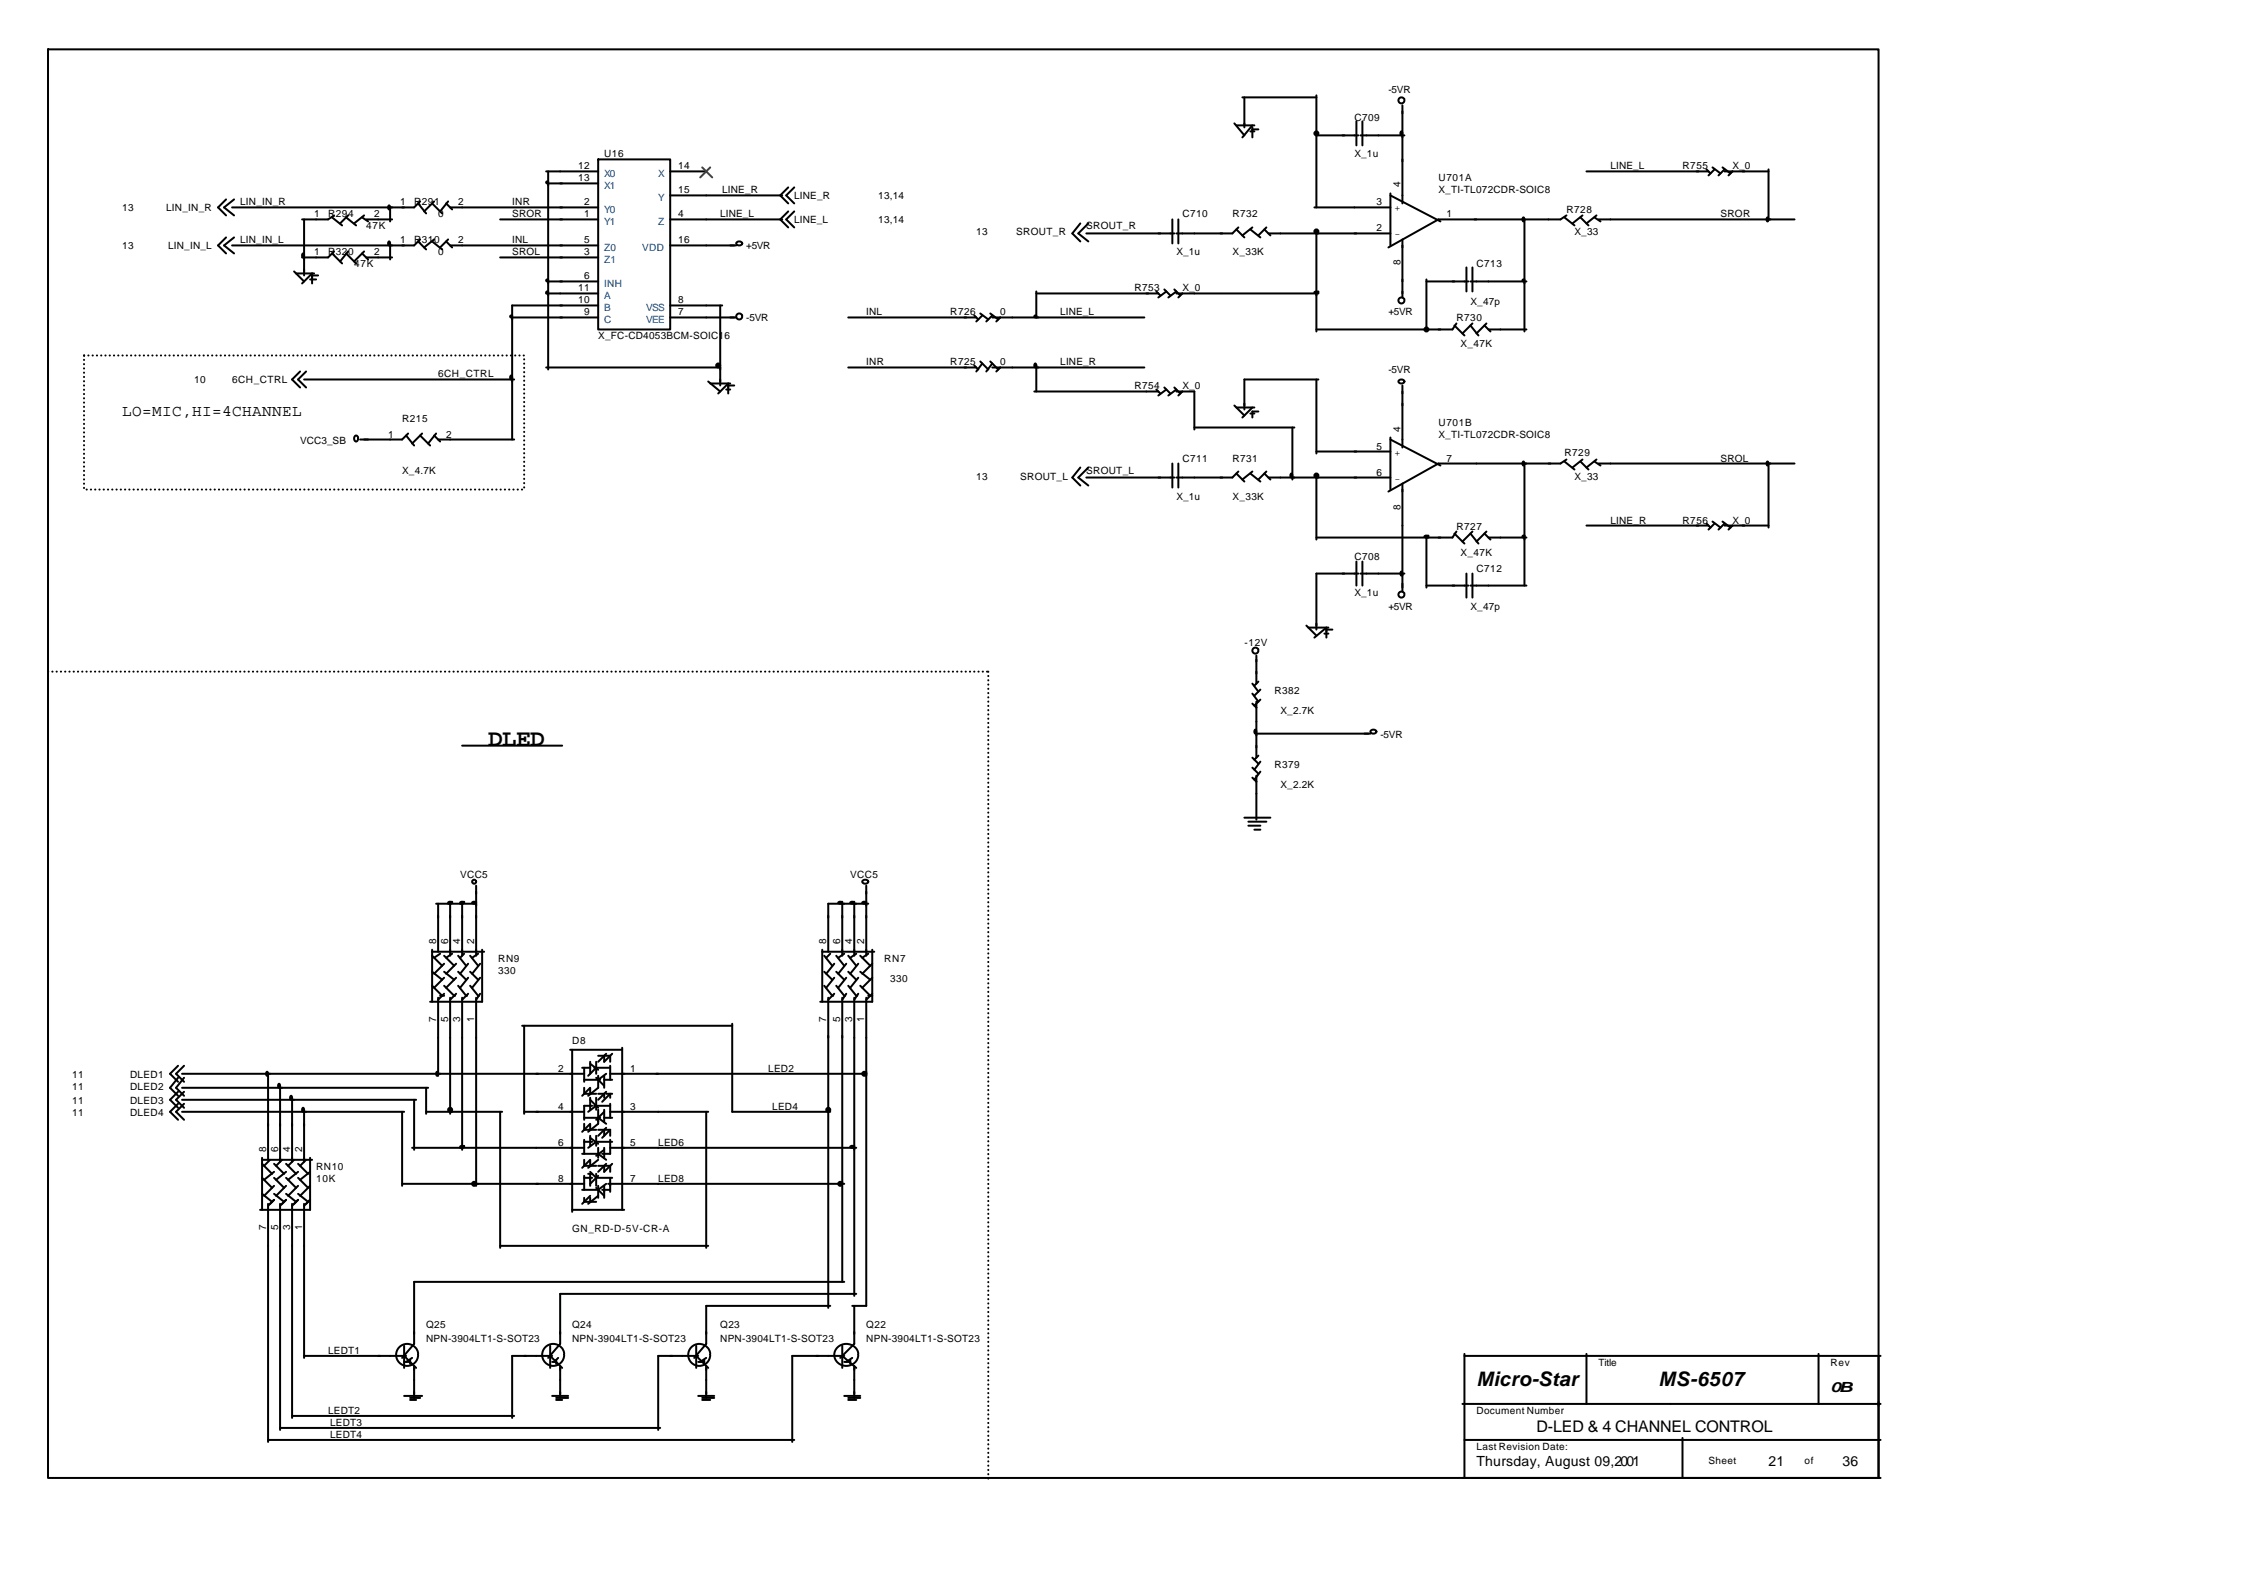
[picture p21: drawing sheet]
<svg xmlns="http://www.w3.org/2000/svg" width="297mm" height="210mm" viewBox="0 0 297 210" stroke-linecap="round" stroke-linejoin="round" font-family="sans-serif">
<defs><g id="words">
<text font-size="3.2" x="64.6" y="98.6">DLED</text>
<g font-size="2.6">
<text x="195.3" y="183.3">Micro-Star</text>
<text x="219.3" y="183.3">MS-6507</text>
</g>
<g font-size="2.1">
<text x="16.1" y="54.9">LO=MIC,HI=4CHANNEL</text>
<text x="203.2" y="189.4">D-LED &amp; 4 CHANNEL CONTROL</text>
</g>
<g font-size="1.9">
<text x="242.1" y="184.1">0B</text>
<text x="195.3" y="193.9">Thursday, August 09, 2001</text>
<text x="233.9" y="193.9">21</text>
<text x="243.7" y="193.9">36</text>
</g>
<g font-size="1.3">
<text x="179.1" y="16.1">C709</text>
<text x="183.6" y="12.3">-5VR</text>
<text x="76.5" y="22.4">12</text>
<text x="76.5" y="24">13</text>
<text x="79.9" y="20.8">U16</text>
<text x="89.7" y="22.4">14</text>
<text x="179.1" y="20.8">X_1u</text>
<text x="190.2" y="24">U701A</text>
<text x="213" y="22.4">LINE_L</text>
<text x="222.5" y="22.4">R755</text>
<text x="229.1" y="22.4">X_0</text>
<text x="16.1" y="28">13</text>
<text x="22" y="28">LIN_IN_R</text>
<text x="31.7" y="27.2">LIN_IN_R</text>
<text x="41.5" y="28.8">1</text>
<text x="43.4" y="28.8">R294</text>
<text x="49.5" y="28.8">2</text>
<text x="52.9" y="27.2">1</text>
<text x="54.8" y="27.2">R291</text>
<text x="57.9" y="28.8">0</text>
<text x="60.6" y="27.2">2</text>
<text x="67.7" y="27.2">INR</text>
<text x="67.7" y="28.8">SROR</text>
<text x="77.3" y="27.2">2</text>
<text x="77.3" y="28.8">1</text>
<text x="89.7" y="25.6">15</text>
<text x="89.7" y="28.8">4</text>
<text x="95.2" y="28.8">LINE_L</text>
<text x="95.5" y="25.6">LINE_R</text>
<text x="105" y="26.4">LINE_R</text>
<text x="105" y="29.5">LINE_L</text>
<text x="116.2" y="26.4">13,14</text>
<text x="116.2" y="29.5">13,14</text>
<text x="156.4" y="28.8">C710</text>
<text x="163" y="28.8">R732</text>
<text x="182" y="27.2">3</text>
<text x="184.4" y="28">+</text>
<text x="185.2" y="24.8" transform="rotate(-90 185.2 24.8)">4</text>
<text x="190.2" y="25.6">X_TI-TL072CDR-SOIC8</text>
<text x="191.3" y="28.8">1</text>
<text x="207.2" y="28.2">R728</text>
<text x="227.5" y="28.8">SROR</text>
<text x="16.1" y="33">13</text>
<text x="22.2" y="33">LIN_IN_L</text>
<text x="31.7" y="32.2">LIN_IN_L</text>
<text x="41.5" y="33.8">1</text>
<text x="43.4" y="33.8">R320</text>
<text x="46.8" y="35.4">47K</text>
<text x="48.4" y="30.3">47K</text>
<text x="49.5" y="33.8">2</text>
<text x="52.9" y="32.2">1</text>
<text x="54.8" y="32.2">R310</text>
<text x="57.9" y="33.8">0</text>
<text x="60.6" y="32.2">2</text>
<text x="67.7" y="32.2">INL</text>
<text x="67.7" y="33.8">SROL</text>
<text x="77.3" y="32.2">5</text>
<text x="77.3" y="33.8">3</text>
<text x="89.7" y="32.2">16</text>
<text x="98.7" y="33">+5VR</text>
<text x="129.1" y="31.1">13</text>
<text x="134.4" y="31.1">SROUT_R</text>
<text x="143.7" y="30.3">SROUT_R</text>
<text x="155.6" y="33.8">X_1u</text>
<text x="163" y="33.8">X_33K</text>
<text x="182" y="30.6">2</text>
<text x="184.4" y="31.4">-</text>
<text x="185.2" y="35.1" transform="rotate(-90 185.2 35.1)">8</text>
<text x="195.3" y="35.4">C713</text>
<text x="208.2" y="31.1">X_33</text>
<text x="76.5" y="38.5">11</text>
<text x="76.5" y="40.1">10</text>
<text x="77.3" y="37">6</text>
<text x="77.3" y="41.7">9</text>
<text x="89.7" y="40.1">8</text>
<text x="89.7" y="41.7">7</text>
<text x="114.6" y="41.7">INL</text>
<text x="125.7" y="41.7">R726</text>
<text x="132.3" y="41.7">0</text>
<text x="140.2" y="41.7">LINE_L</text>
<text x="150" y="38.5">R753</text>
<text x="156.4" y="38.5">X_0</text>
<text x="183.6" y="41.7">+5VR</text>
<text x="194.5" y="40.4">X_47p</text>
<text x="79.1" y="44.9">X_FC-CD4053BCM-SOIC16</text>
<text x="98.7" y="42.5">-5VR</text>
<text x="192.6" y="42.5">R730</text>
<text x="193.1" y="45.9">X_47K</text>
<text x="25.7" y="50.7">10</text>
<text x="30.7" y="50.7">6CH_CTRL</text>
<text x="57.9" y="49.9">6CH_CTRL</text>
<text x="114.6" y="48.3">INR</text>
<text x="125.7" y="48.3">R725</text>
<text x="132.3" y="48.3">0</text>
<text x="140.2" y="48.3">LINE_R</text>
<text x="150" y="51.5">R754</text>
<text x="156.4" y="51.5">X_0</text>
<text x="183.6" y="49.4">-5VR</text>
<text x="39.7" y="58.6">VCC3_SB</text>
<text x="51.3" y="57.9">1</text>
<text x="53.2" y="55.7">R215</text>
<text x="59" y="57.9">2</text>
<text x="182" y="59.4">5</text>
<text x="185.2" y="57.1" transform="rotate(-90 185.2 57.1)">4</text>
<text x="190.2" y="56.3">U701B</text>
<text x="190.2" y="57.9">X_TI-TL072CDR-SOIC8</text>
<text x="53.2" y="62.6">X_4.7K</text>
<text x="129.1" y="63.4">13</text>
<text x="134.9" y="63.4">SROUT_L</text>
<text x="143.7" y="62.6">SROUT_L</text>
<text x="156.4" y="61">C711</text>
<text x="163" y="61">R731</text>
<text x="182" y="62.9">6</text>
<text x="184.4" y="60.2">+</text>
<text x="184.4" y="63.7">-</text>
<text x="191.3" y="61">7</text>
<text x="206.9" y="60.2">R729</text>
<text x="208.2" y="63.4">X_33</text>
<text x="227.5" y="61">SROL</text>
<text x="155.6" y="66.1">X_1u</text>
<text x="163" y="66.1">X_33K</text>
<text x="185.2" y="67.4" transform="rotate(-90 185.2 67.4)">8</text>
<text x="192.6" y="70">R727</text>
<text x="213" y="69.2">LINE_R</text>
<text x="222.5" y="69.2">R756</text>
<text x="229.1" y="69.2">X_0</text>
<text x="179.1" y="74">C708</text>
<text x="193.1" y="73.5">X_47K</text>
<text x="195.3" y="75.6">C712</text>
<text x="179.1" y="78.8">X_1u</text>
<text x="183.6" y="80.6">+5VR</text>
<text x="194.5" y="80.6">X_47p</text>
<text x="164.6" y="85.4">-12V</text>
<text x="168.5" y="91.7">R382</text>
<text x="169.3" y="94.4">X_2.7K</text>
<text x="168.5" y="101.5">R379</text>
<text x="182.6" y="97.5">-5VR</text>
<text x="169.3" y="104.2">X_2.2K</text>
<text x="60.9" y="116.1">VCC5</text>
<text x="112.4" y="116.1">VCC5</text>
<text x="57.7" y="124.8" transform="rotate(-90 57.7 124.8)">8</text>
<text x="59.3" y="124.8" transform="rotate(-90 59.3 124.8)">6</text>
<text x="60.9" y="124.8" transform="rotate(-90 60.9 124.8)">4</text>
<text x="62.7" y="124.8" transform="rotate(-90 62.7 124.8)">2</text>
<text x="109.3" y="124.8" transform="rotate(-90 109.3 124.8)">8</text>
<text x="111.1" y="124.8" transform="rotate(-90 111.1 124.8)">6</text>
<text x="112.7" y="124.8" transform="rotate(-90 112.7 124.8)">4</text>
<text x="114.3" y="124.8" transform="rotate(-90 114.3 124.8)">2</text>
<text x="65.9" y="127.2">RN9</text>
<text x="65.9" y="128.8">330</text>
<text x="116.9" y="127.2">RN7</text>
<text x="117.7" y="129.8">330</text>
<text x="57.7" y="135.1" transform="rotate(-90 57.7 135.1)">7</text>
<text x="59.3" y="135.1" transform="rotate(-90 59.3 135.1)">5</text>
<text x="60.9" y="135.1" transform="rotate(-90 60.9 135.1)">3</text>
<text x="62.7" y="135.1" transform="rotate(-90 62.7 135.1)">1</text>
<text x="109.3" y="135.1" transform="rotate(-90 109.3 135.1)">7</text>
<text x="111.1" y="135.1" transform="rotate(-90 111.1 135.1)">5</text>
<text x="112.7" y="135.1" transform="rotate(-90 112.7 135.1)">3</text>
<text x="114.3" y="135.1" transform="rotate(-90 114.3 135.1)">1</text>
<text x="9.5" y="142.5">11</text>
<text x="17.2" y="142.5">DLED1</text>
<text x="73.8" y="141.7">2</text>
<text x="75.7" y="138">D8</text>
<text x="83.3" y="141.7">1</text>
<text x="101.6" y="141.7">LED2</text>
<text x="9.5" y="144.1">11</text>
<text x="9.5" y="146">11</text>
<text x="9.5" y="147.5">11</text>
<text x="17.2" y="144.1">DLED2</text>
<text x="17.2" y="146">DLED3</text>
<text x="17.2" y="147.5">DLED4</text>
<text x="73.8" y="146.8">4</text>
<text x="83.3" y="146.8">3</text>
<text x="102.1" y="146.8">LED4</text>
<text x="35.2" y="152.3" transform="rotate(-90 35.2 152.3)">8</text>
<text x="36.8" y="152.3" transform="rotate(-90 36.8 152.3)">6</text>
<text x="38.4" y="152.3" transform="rotate(-90 38.4 152.3)">4</text>
<text x="40" y="152.3" transform="rotate(-90 40 152.3)">2</text>
<text x="41.8" y="154.7">RN10</text>
<text x="73.8" y="151.5">6</text>
<text x="83.3" y="151.5">5</text>
<text x="87" y="151.5">LED6</text>
<text x="41.8" y="156.3">10K</text>
<text x="73.8" y="156.3">8</text>
<text x="83.3" y="156.3">7</text>
<text x="87" y="156.3">LED8</text>
<text x="35.2" y="162.6" transform="rotate(-90 35.2 162.6)">7</text>
<text x="36.8" y="162.6" transform="rotate(-90 36.8 162.6)">5</text>
<text x="38.4" y="162.6" transform="rotate(-90 38.4 162.6)">3</text>
<text x="40" y="162.6" transform="rotate(-90 40 162.6)">1</text>
<text x="75.7" y="162.9">GN_RD-D-5V-CR-A</text>
<text x="43.4" y="179">LEDT1</text>
<text x="56.4" y="175.6">Q25</text>
<text x="56.4" y="177.4">NPN-3904LT1-S-SOT23</text>
<text x="75.7" y="175.6">Q24</text>
<text x="75.7" y="177.4">NPN-3904LT1-S-SOT23</text>
<text x="95.2" y="175.6">Q23</text>
<text x="95.2" y="177.4">NPN-3904LT1-S-SOT23</text>
<text x="114.6" y="175.6">Q22</text>
<text x="114.6" y="177.4">NPN-3904LT1-S-SOT23</text>
<text x="211.4" y="180.6">Title</text>
<text x="242.1" y="180.6">Rev</text>
<text x="43.4" y="187">LEDT2</text>
<text x="43.7" y="188.6">LEDT3</text>
<text x="43.7" y="190.1">LEDT4</text>
<text x="195.3" y="187">Document Number</text>
<text x="195.3" y="191.7">Last Revision Date:</text>
<text x="226" y="193.6">Sheet</text>
<text x="238.7" y="193.6">of</text>
</g>
<g font-size="1.3" fill="#004080">
<text x="79.9" y="23.5">X0</text>
<text x="87" y="23.5">X</text>
<text x="79.9" y="25">X1</text>
<text x="79.9" y="28.2">Y0</text>
<text x="79.9" y="29.8">Y1</text>
<text x="87" y="26.6">Y</text>
<text x="87" y="29.8">Z</text>
<text x="79.9" y="33.2">Z0</text>
<text x="79.9" y="34.8">Z1</text>
<text x="84.9" y="33.2">VDD</text>
<text x="79.9" y="38">INH</text>
<text x="79.9" y="39.6">A</text>
<text x="79.9" y="41.2">B</text>
<text x="85.5" y="41.2">VSS</text>
<text x="79.9" y="42.8">C</text>
<text x="85.5" y="42.8">VEE</text>
</g>
</g></defs>
<g fill="none" stroke="#000" stroke-width=".26">
<path d="M6.3 6.5h242.1v188.9h-242.1zM163.2 16.3l1.4 1.6M163.5 16.6h2.4M164.3 12.9h9.8M164.6 12.9v3.9M165.4 17.4h.5M165.6 16.6l-1.3 1.6M165.6 17.1h.8M165.6 16.8v1.4M174.1 12.6v14.8M174.1 17.9h5.6M179.4 16.1v3.1"/>
<path d="M179.9 17.9h5.8M180.2 16.1v3.1M185.5 13.9v13M185.7 13.1a.4 .4 0 0 0-.5-.2 .4 .4 0 0 0-.1 .6 .4 .4 0 0 0 .6 0v-.2M29.9 26.4l-1.1 1 1.1 1.1M29.9 31.4l-1.1 1.1 1.1 1M31 26.4l-1.4 1 1.4 1.1M31 31.4l-1.4 1.1 1.4 1M38.9 35.9l1.3 1.3M39.2 36.2h2.3M40 37.5l1.3-1.3v1.3M40.2 29v7.4"/>
<path d="M41 37h.8M41.3 36.4h.8M43.9 28.8l1.3 1M43.9 33.5l1.3 1.3M44.2 33.2l-.8 .8h-3.4M44.2 28.5l-.8 .5h-3.4M45.8 28.8l1.3 1M45.8 33.5l1.3 1.3M46 28.5l-1 1M46 33.2l-1 1.4M47.9 28.8l.8 .5M47.9 33.5l.8 .8"/>
<path d="M48.2 28.5l-1.4 1M48.2 33.2l-1.4 1.4M48.4 29h3.5M48.4 34h3.5M51.6 27.4v1.9M51.6 32.5v1.8M55.3 31.9l1.1 1.1M55.3 26.9l1.1 1.3M55.6 31.7l-.8 .8h-24.1M55.6 26.6l-.8 .8h-24.1M57.1 31.9l1.4 1.1M57.1 26.9l1.4 1.3"/>
<path d="M57.4 31.7l-1.3 1M57.4 26.6l-1.3 1.4M59 31.9l.8 .8M59 26.9l.8 .8M59.3 31.7l-1.1 1M59.3 26.6l-1.1 1.4M59.5 32.5h19.6M59.5 27.4h19.6M66.1 29h13M66.1 34h13M72.2 22.7h6.9M72.2 38.8h6.9"/>
<path d="M72.5 24.3h6.6M72.5 37.2h6.6M72.5 22.7v26.2M79.1 21.1h9.5v22.5h-9.5zM88.6 32.5h8.8M88.6 22.7h4.8M88.6 29h14.9M88.6 25.8h14.9M97.4 32.1a.46 .46 0 0 1 .8 .1 .43 .43 0 0 1-.4 .3 .43 .43 0 0 1-.4-.3zM104.2 24.8l-1 1 1 1.1M104.2 28l-1 1 1 1.1M105 24.8l-1 1 1 1.1"/>
<path d="M105 28l-1 1 1 1.1M137.1 38.8h16.1M137.1 38.5v3.5M142.9 29.5l-1.1 1.4 1.1 1M143.7 30.9h11.6M143.9 29.5l-1.3 1.4 1.3 1M152.9 38.5l.6 .6M154 38.3l.8 .8M154.3 38.5l-1.1 .8M155 29v3.2M155.3 38.3l.8 .8M155.6 38.8h18.8"/>
<path d="M155.6 38.5l-1.1 .8M155.8 29v3.2M156.4 38.8l-.6 .5M163.5 30.3l1.1 1.1M163.8 30.1l-.8 .8h-7.4M165.4 30.3l1.3 1.1M165.6 30.1l-1.3 1M167.2 30.3l.8 .8M167.5 30.1l-1.1 1M167.7 30.9h16.2M173.8 27.4h10.1M174.1 30.9v12.9"/>
<path d="M183.9 25.6v6.9M183.9 25.8l6.6 3.5M185.5 31.7v7.6M185.7 39.6a.4 .4 0 0 0-.5-.2 .4 .4 0 0 0-.1 .6 .4 .4 0 0 0 .6-.1v-.2M188.6 37.2h5.6M188.6 37v6.6M193.9 35.4v3.1M194.5 37.2h7.4M194.7 35.4v3.1M201.6 29v14.8M206.9 28.8l1.3 1M207.2 28.5l-.8 .5h-16.2l-6.6 3.7"/>
<path d="M209 28.8l1.1 1M209.3 28.5l-1.3 1M209.8 22.7h16.2M210.9 28.8l.8 .5M211.1 28.5l-1.3 1M211.4 29h25.9M225.7 22.4l.5 .5M226.5 22.1l1 .8M226.7 22.4l-.7 .8M227.8 22.1l1.1 .8M228.1 22.7h5.8M228.1 22.4l-.8 .8"/>
<path d="M229.1 22.7l-.5 .5M233.9 22.4v6.6M39.7 49.1l-1.1 1.1 1.1 1M40.2 50.2h27.8M40.5 49.1l-1.1 1.1 1.1 1M47.4 57.9a.26 .26 0 0 0-.4-.3 .46 .46 0 0 0 .1 .8l.1-.1 .2-.3M53.7 57.6l1.1 1.3M54 57.3l-.8 .8h-5.6M55.6 57.6l1.3 1.3M55.8 57.3l-1.3 1.3M57.4 57.6l.8 .8M57.7 57.3l-1.1 1.3"/>
<path d="M57.9 58.1h10.1M67.7 42h11.4M72.2 48.6h23M79.1 40.4h-11.4v17.7M88.6 42h8.8M88.6 40.4h6.9M93.7 50.4l1.5 1.4M93.9 50.7h2.7M95 52l1.3-1.3v1.3M95.2 40.4v10.6M96 51.5h.6M96.3 51h.8"/>
<path d="M98.2 41.7a.4 .4 0 0 0-.6-.2 .4 .4 0 0 0-.1 .6 .4 .4 0 0 0 .6-.1l.1-.2M112.2 42h16.9M112.2 48.6h16.9M128.9 48.3l.5 .6M128.9 41.7l.5 .5M129.6 47.8l1.1 1.1M129.6 41.5l1.1 .7M129.9 48.1l-.8 1M129.9 41.7l-.8 .8M131 47.8l1 1.1M131 41.5l1 .7M131.2 42h20.1"/>
<path d="M131.2 48.1l-.8 1M131.2 48.6h20.1M131.2 41.7l-.8 .8M132.3 48.6l-.5 .5M132.3 42l-.5 .5M136.8 51.8h16.4M137.1 48.3v3.5M152.9 51.5l.6 .5M154 51.2l.8 .8M154.3 51.5l-1.1 .8M155.3 51.2l.8 .8M155.6 51.5l-1.1 .8"/>
<path d="M155.6 51.8h2.4v5M156.4 51.8l-.6 .5M158 56.5h13.2M163.2 53.6l1.4 1.3M163.5 53.9h2.4M165.4 54.7h.5M165.6 53.9l-1.3 1.3M166.4 54.4h-.8v.8M170.9 56.5v6.9M174.1 50.2v9.8M174.1 59.7h9.8M174.4 50.2h-9.8v4"/>
<path d="M183.9 58.1l6.6 3.5M183.9 57.9v6.8M185 50.3a.46 .46 0 0 1 .7 .1 .43 .43 0 0 1-.4 .3 .43 .43 0 0 1-.4-.3zM185.5 51v8.2M192.4 43l1.3 1.4M192.6 42.8l-.5 .8h-18M194.5 43l1 1.4M194.7 42.8l-1.3 1.3M196.3 43l.8 .8M196.6 42.8l-1.3 1.3M196.8 43.6h5.1M142.9 61.8l-1.1 1.3 1.1 1.1"/>
<path d="M143.7 63.1h11.6M143.9 61.8l-1.3 1.3 1.3 1.1M155 61.3v3.2M155.8 61.3v3.2M163.5 62.6l1.1 1.1M163.8 62.4l-.8 .7h-7.4M165.4 62.6l1.3 1.1M165.6 62.4l-1.3 1M167.2 62.6l.8 .8M167.5 62.4l-1.1 1M167.7 63.1h16.2M174.1 63.1v8.2"/>
<path d="M179.4 74.3v3.1M179.7 75.8h-5.6v7.5M179.9 75.8h5.8M180.2 74.3v3.1M185.5 63.9v14.3M185.7 78.5a.4 .4 0 0 0-.5-.2 .4 .4 0 0 0-.1 .6 .4 .4 0 0 0 .6-.1v-.2M188.6 77.4h5.6M188.6 71.1v6.6M192.4 70.6l1.3 1.3M192.6 70.3l-.5 .8h-18M193.9 75.8v3.2M194.5 70.6l1 1.3"/>
<path d="M194.5 77.4h7.4M194.7 70.3l-1.3 1.3M194.7 75.8v3.2M196.3 70.6l.8 .7M196.6 70.3l-1.3 1.3M196.8 71.1h5.1M201.6 61.3v16.1M206.9 61l1.3 1.1M207.2 60.8l-.8 .5h-16.2l-6.6 3.7M209 61l1.1 1.1M209.3 60.8l-1.3 1M209.8 69.5h16.2"/>
<path d="M210.9 61l.8 .6M211.1 60.8l-1.3 1M211.4 61.3h25.9M225.7 69.2l.5 .6M226.5 69l1 .8M226.7 69.2l-.7 .8M227.8 69l1.1 .8M228.1 69.2l-.8 .8M228.1 69.5h5.8M229.1 69.5l-.5 .5M233.9 61.3v8.5M61.1 98.6h13.2"/>
<path d="M165.6 93l.6 .6M165.6 91.7l.8 1.1M165.6 90.4l.8 1.1M166.2 86.7v3.7M166.2 92.8v7.4M166.2 97h15M166.4 85.9a.4 .4 0 0 0-.6-.2 .4 .4 0 0 0-.1 .6 .4 .4 0 0 0 .7-.1v-.2M166.4 90.1l-.5 .6M166.4 99.9l-.5 .6M166.7 92.5l-.8 .8M166.7 91.2l-.8 .8M172.8 82.7l1.3 1.3"/>
<path d="M173 83h2.7M173.8 84.3l1.6-1.3v1.3M175.2 83.8h.5M175.4 83.3h.8M181.3 96.6a.46 .46 0 0 1 .7 .1 .43 .43 0 0 1-.4 .3 .43 .43 0 0 1-.4-.3zM57.7 119.5h5.3M57.9 119.5v6.4M59.5 119.5v6.9M61.1 119.5v6.9M63 117.1v9.3M111.4 119.5v6.9M113 119.5v6.9"/>
<path d="M114.1 116.5a.46 .46 0 0 1 .7 .1 .43 .43 0 0 1-.4 .3 .43 .43 0 0 1-.4-.3zM114.6 117.1v9.3M114.8 119.5h-5.3v6.4M164.6 108.1h3.4M165.1 108.7h2.4M165.1 109.2h1.6M165.6 102.8l.6 .6M165.6 101.5l.8 .8M165.6 100.2l.8 .8M165.9 109.7h.8M166.2 102.6v5.8M166.7 102l-.8 1.1"/>
<path d="M166.7 100.7l-.8 1.1M57.1 125.9h6.9M57.1 130.4l1.4 1.3M57.1 128.5l1.4 1.1M57.1 126.4l1.4 1.3M57.1 125.6v6.9M57.9 131.9v10.4M58.2 131.7h.5M58.2 126.1l-.8 .5M58.7 130.4l1.4 1.3M58.7 128.5l1.4 1.1M58.7 126.4l1.4 1.3"/>
<path d="M58.7 131.4l-.8 .8M58.7 129.3l-1.3 1.3M58.7 127.4l-1.3 1.4M59.5 131.9v15.4M59.8 126.1l-.8 .5M60.1 131.7h.1M60.3 131.4l-.8 .8M60.3 129.3l-1.3 1.3M60.3 127.4l-1.3 1.4M60.6 130.4l1 1.3M60.6 128.5l1 1.1M60.6 126.4l1 1.3"/>
<path d="M61.1 131.9v20.1M61.4 126.1l-.5 .5M61.6 131.7h.1M61.9 131.4l-.8 .8M61.9 129.3l-1 1.3M61.9 127.4l-1 1.4M62.2 130.4l1 1.3M62.2 128.5l1 1.1M62.2 126.4l1 1.3M63 131.9v24.9M63.2 131.7h.1M63.2 126.1l-.8 .5"/>
<path d="M63.5 131.4l-.5 .8M63.5 129.3l-1.1 1.3M63.5 127.4l-1.1 1.4M63.8 125.6v6.9h-6.9M69.1 135.6h27.7M69.3 135.6v11.7M75.4 138.8h6.9M75.7 138.8v21.4M79.1 139.6h1.6v.8M80.2 139.3l-1.1 1.1M81 139.3l-1.1 1.1v-.8M82.3 138.6v21.4"/>
<path d="M96.8 135.4v11.6h13M108.7 125.6v6.9M108.7 125.9h6.9M109 126.4l1.1 1.3M109 130.4l1.1 1.3M109 128.5l1.1 1.1M109.5 131.9v41M109.8 126.1l-.5 .5M110.1 131.7h.1M110.3 131.4l-.8 .8M110.3 129.3l-1 1.3M110.3 127.4l-1 1.4"/>
<path d="M110.6 130.4l1.1 1.3M110.6 128.5l1.1 1.1M110.6 126.4l1.1 1.3M111.4 131.9v37.6M111.7 131.7h.1M111.7 126.1l-.8 .5M111.9 131.4l-.5 .8M111.9 129.3l-1 1.3M111.9 127.4l-1 1.4M112.2 130.4l1 1.3M112.2 128.5l1 1.1M112.2 126.4l1 1.3"/>
<path d="M113 131.9v39.5M113.2 131.7h.1M113.2 126.1l-.8 .5M113.5 131.4l-.5 .8M113.5 129.3l-1.1 1.3M113.5 127.4l-1.1 1.4M113.8 130.4l1.3 1.3M113.8 128.5l1.3 1.1M113.8 126.4l1.3 1.3M114.6 131.9v40.8h-1.9M114.8 131.7h.6M114.8 126.1l-.8 .5"/>
<path d="M115.4 131.4l-.8 .8M115.4 129.3l-1.4 1.3M115.4 127.4l-1.4 1.4M115.4 125.6v6.9h-6.9M23.5 140.9l-1 1.1 1 1.1M23.5 142.5l-1 1.3 1 1.1M23.5 144.4l-1 1 1 1.1M23.5 146l-1 1 1 1.1M24.1 147h29.3M24.1 142h53.2M24.1 145.4h30.9M24.1 143.8h32.5"/>
<path d="M24.3 140.9l-1 1.1 1 1.1M24.3 142.5l-1 1.3 1 1.1M24.3 144.4l-1 1 1 1.1M24.3 146l-1 1 1 1.1M34.7 157.9l1.3 1M34.7 155.8l1.3 1.3M34.7 153.9l1.3 1.3M34.7 153.1v6.9M34.7 153.4h6.6M35.5 142v11.4M35.5 159.2v31.5M35.7 153.4l-.8 .8"/>
<path d="M36.2 158.7l-.7 .8M36.2 157.9l1.4 1M36.2 155.8l1.4 1.3M36.2 153.9l1.4 1.3M36.2 156.8l-1.3 1.3M36.2 155l-1.3 1M37 143.8v9.8M37 159.2v29.9M37.3 153.4l-.8 .8M37.8 158.7l-.8 .8M37.8 157.9l1.4 1M37.8 155.8l1.4 1.3"/>
<path d="M37.8 153.9l1.4 1.3M37.8 156.8l-1.3 1.3M37.8 155l-1.3 1M38.6 145.4v8.2M38.6 159.2v28.3M38.9 153.4l-.8 .8M39.4 158.7l-.8 .8M39.4 157.9l1.3 1M39.4 155.8l1.3 1.3M39.4 153.9l1.3 1.3M39.4 156.8l-1.3 1.3M39.4 155l-1.3 1"/>
<path d="M40.2 147v6.6M40.2 159.2v20.4M40.5 153.4l-.8 .8M41 158.7l-.8 .8M41 156.8l-1.3 1.3M41 155l-1.3 1M41 153.1v6.9h-6.6M53.2 156.5h24.1M53.2 147v9.8M54.5 151.8h22.8M54.8 145.4v6.6M56.4 147h10"/>
<path d="M56.4 143.8v3.5M66.1 147v18M69.3 147h8M75.7 160h6.8M77 152.6h2.1l1.1 .8M77 141.2h1.1M77.3 141.2v1.9M77.3 143.8v.8h1.5M77.3 148.6v.8h1.5M77.3 150.7v1.9M77.3 153.4v.8h1.5M77.3 155.5v1.8"/>
<path d="M77.3 158.4v.5h1.5M77.3 155.8h1M77.3 151h1M77.3 147.8h2.1M77.3 142.8h2.1M77.8 155.2h.5M78.1 154.2v-.8l-1.1 1M78.1 149.4v-.8l-1.1 1.1M78.1 144.6v-.8l-1.1 1.1M78.1 155l.7 .8h2.2M78.1 140.4v1.6M78.1 145.2v1.6"/>
<path d="M78.1 150.2v1.3M78.1 155.2v1.6M78.1 158.4v.5M78.1 150.5l1 .8M78.1 158.1l-1.1 1.1M78.1 145.4l1 1.1M78.1 140.7l1 .8M78.3 146.2h-1v1.9M78.6 146.2h2.1M78.6 141.2h2.1M78.8 157.1l1.1 1M78.8 140.4v1.6"/>
<path d="M78.8 145.2v1.6M78.8 150.2v1.3M78.8 155.2v1.6M78.8 146.2l-1 .8M78.8 142.5l1.1 1.1M78.8 141.2l-1 1.1M79.1 154.2h1.6v.8M79.1 144.6h.8v.6M79.1 142.3v1.5l-1.3 1.1M79.1 146.8v1.8l-1.3 1.1M79.1 151.8v1.3M79.1 156.8v1.6"/>
<path d="M79.1 155.5l-1 1M79.1 153.4l-1.3 1M79.1 158.1l-1.3 1.1M79.1 149.4h1.6M79.1 147.8l1.1 .8M79.6 157.3h1.1M79.9 142.3v1.5M79.9 146.8v1.5M79.9 149.4v.8M79.9 151.8v1.3M79.9 156.8v1.6M79.9 152l-1.1 .8"/>
<path d="M79.9 147.8h1.1M79.9 147l-1.1 1.1M79.9 142.8h1.1M80.2 156.5l-1.1 .8h-2.1M80.2 153.9l-1.1 1.1M80.2 149.1l-1.1 1.1M80.2 142l-1.1 .8M80.2 144.4l-1.1 1M80.2 144.6h.8M80.4 156.5h31.3M80.7 140.9v1.9M80.7 145.2v-.6l-1.1 1.1"/>
<path d="M80.7 146v1.8M80.7 149.4v.8M80.7 150.7v1.9h-1.1M80.7 155.8v1.8M80.7 151.8h32.5M80.7 149.4l-1.1 1.1M80.7 147h13M80.7 142h33.9M81 153.9l-1.1 1.1v-.8M81 151h-2.2l-1 .8M93.4 147v18M40.2 179.3h13.5"/>
<path d="M53.4 178v2.9M53.4 179.3l1.6 1.6M54.2 179.8v.6M54.5 179.6l-.8 .5M55.3 179a1.46 1.46 0 0 0-2.1-1.1 1.46 1.46 0 0 0-.3 2.4 1.46 1.46 0 0 0 2.3-.7l.1-.4M66.1 164.7h27.6M72.8 178v2.9M72.8 179.3l1.5 1.6M73 179.3h-5.3v8.2M73.6 179.8v.6M73.8 179.6l-.5 .5M74.6 179a1.46 1.46 0 0 0-2.1-1.1 1.46 1.46 0 0 0-.3 2.4 1.46 1.46 0 0 0 2.3-.7l.1-.4"/>
<path d="M92.1 178v2.9M92.1 179.3l1.6 1.6M92.3 179.3h-5.3v9.8M93.1 179.8v.6M93.4 179.6l-.8 .5M93.9 179a1.46 1.46 0 0 0-2.1-1.1 1.46 1.46 0 0 0-.3 2.4 1.46 1.46 0 0 0 2.4-.7v-.4M109.8 172.7h-16.4v5l-1.6 1.9M111.4 178v2.9M111.4 179.3l1.8 1.6M111.7 169.5h-56.9v8.2l-1.6 1.9M111.7 179.3h-6.9v11.4M112.4 179.8v.6"/>
<path d="M112.7 179.6l-.8 .5M113 172.7v5l-1.9 1.9M113.2 171.1h-39.1v6.6l-1.6 1.9M113.5 179a1.6 1.6 0 0 0-1.6-1.3 1.6 1.6 0 0 0-1.6 1.5 1.59 1.59 0 0 0 1.6 1.4 1.59 1.59 0 0 0 1.6-1.4M193.7 179v16.4M193.7 179.3h55M209.8 179v6.6M240.5 179v6.6M248.4 179.3v16.1M35.5 190.4h69.5M37 188.8h50.3M38.6 187.2h29.4"/>
<path d="M53.4 184.6h2.4M53.4 180.1h.8M54.2 185.1h.8M54.2 184.9h1.4M54.8 180.6v4.3M73 184.6h2.1M73 180.1h.6M73.6 185.1h.7M73.6 184.9h1.5M74.1 180.6v4.3M92.3 184.6h2.2M92.3 180.1h.8"/>
<path d="M92.9 185.1h1M92.9 184.9h1.6M93.4 180.6v4.3M111.7 184.6h2.1M111.7 180.1h.7M112.2 185.1h1M112.2 184.9h1.6M113 180.6v4.3M193.4 195.4h55.3M193.4 185.6h55.3M193.7 190.4h55M222.5 190.1v5.3"/>
<circle cx="62.7" cy="116.6" r=".26"/>
</g>
<path d="M11.1 47h58.2v17.7h-58.2v-17.7M6.3 88.8h124.7M130.7 88.8v106.9" fill="none" stroke="#000" stroke-width=".26" stroke-dasharray="0 .5"/>
<path d="M92.9 22.1l1.3 1.4M93.9 22.1l-1.3 1.4" fill="none" stroke="#804000" stroke-width=".26"/>
<g fill="#000" stroke="#000" stroke-width=".26">
<path d="M185.2 17.5l.1-.1a.33 .33 0 0 1 0 .5l-.1-.3zM40 33.6l.1-.1a.33 .33 0 0 1 0 .5l-.1-.2zM51.4 32l.1-.1a.33 .33 0 0 1 0 .6l-.2-.3zM51.4 27.2h.1a.33 .33 0 0 1 0 .5l-.2-.3zM72.3 38.6l.2-.1v.3h-.2zM72.3 37h.2v.2h-.2zM72.3 24h.2v.2h-.2zM173.9 38.6l.5-.1v.2a.33 .33 0 0 1-.6 0zM201.4 37h.2v.2h-.2zM201.4 28.8h.1a.33 .33 0 0 1 0 .5l-.2-.3zM233.7 28.8h.1a.33 .33 0 0 1 0 .5l-.2-.3zM67.5 41.8l.2-.1v.2h-.2z"/>
<path d="M67.5 49.7h.1a.33 .33 0 0 1 0 .5l-.1-.3zM136.8 48.1h.1a.33 .33 0 0 1 0 .5l-.1-.3zM136.8 41.8l.3-.1-.1 .2h-.2zM170.7 62.7l.1-.1a.33 .33 0 0 1 0 .5l-.1-.2zM185.2 75.7l.1-.1a.33 .33 0 0 1 0 .5l-.1-.3zM188.5 70.9l.4-.1v.2a.33 .33 0 0 1-.5 0zM201.4 61.1l.1-.1a.33 .33 0 0 1 0 .6l-.2-.3zM201.4 70.9l.2-.1v.2h-.2zM233.7 61.1l.1-.1a.33 .33 0 0 1 0 .6l-.2-.3zM165.9 96.6l.1-.1a.33 .33 0 0 1 0 .5l-.1-.3zM59.3 119.3l.5-.1v.2a.33 .33 0 0 1-.5 0zM60.9 119.3l.5-.1v.2a.33 .33 0 0 1-.5 0z"/>
<path d="M62.5 119.3l.5-.1v.2a.33 .33 0 0 1-.6 0zM110.9 119.3l.5-.1v.2a.33 .33 0 0 1-.5 0zM112.5 119.3l.5-.1v.2a.33 .33 0 0 1-.6 0zM114.1 119.3l.5-.1v.2a.33 .33 0 0 1-.6 0zM35.2 141.8l.1-.1a.33 .33 0 0 1 0 .6l-.1-.3zM36.8 143.4l.1-.1a.33 .33 0 0 1 0 .5l-.1-.2zM38.4 145l.1-.1a.33 .33 0 0 1 0 .5l-.1-.2zM40 146.6l.1-.1a.33 .33 0 0 1 0 .5l-.1-.2zM57.7 141.8l.1-.1a.33 .33 0 0 1 0 .6l-.1-.3zM60.9 151.6l.5-.1v.2a.33 .33 0 0 1-.5 0zM112.5 151.6l.5-.1v.2a.33 .33 0 0 1-.6 0z"/>
<circle cx="174.1" cy="17.6" r=".26"/>
<circle cx="174.1" cy="30.6" r=".26"/>
<circle cx="95" cy="48.3" r=".26"/>
<circle cx="188.6" cy="43.6" r=".26"/>
<circle cx="174.1" cy="62.9" r=".26"/>
<circle cx="59.5" cy="146.8" r=".26"/>
<circle cx="62.7" cy="156.5" r=".26"/>
<circle cx="109.5" cy="146.8" r=".26"/>
<circle cx="111.1" cy="156.5" r=".26"/>
<circle cx="114.3" cy="142" r=".26"/>
</g>
<use href="#words"/>
</svg>
